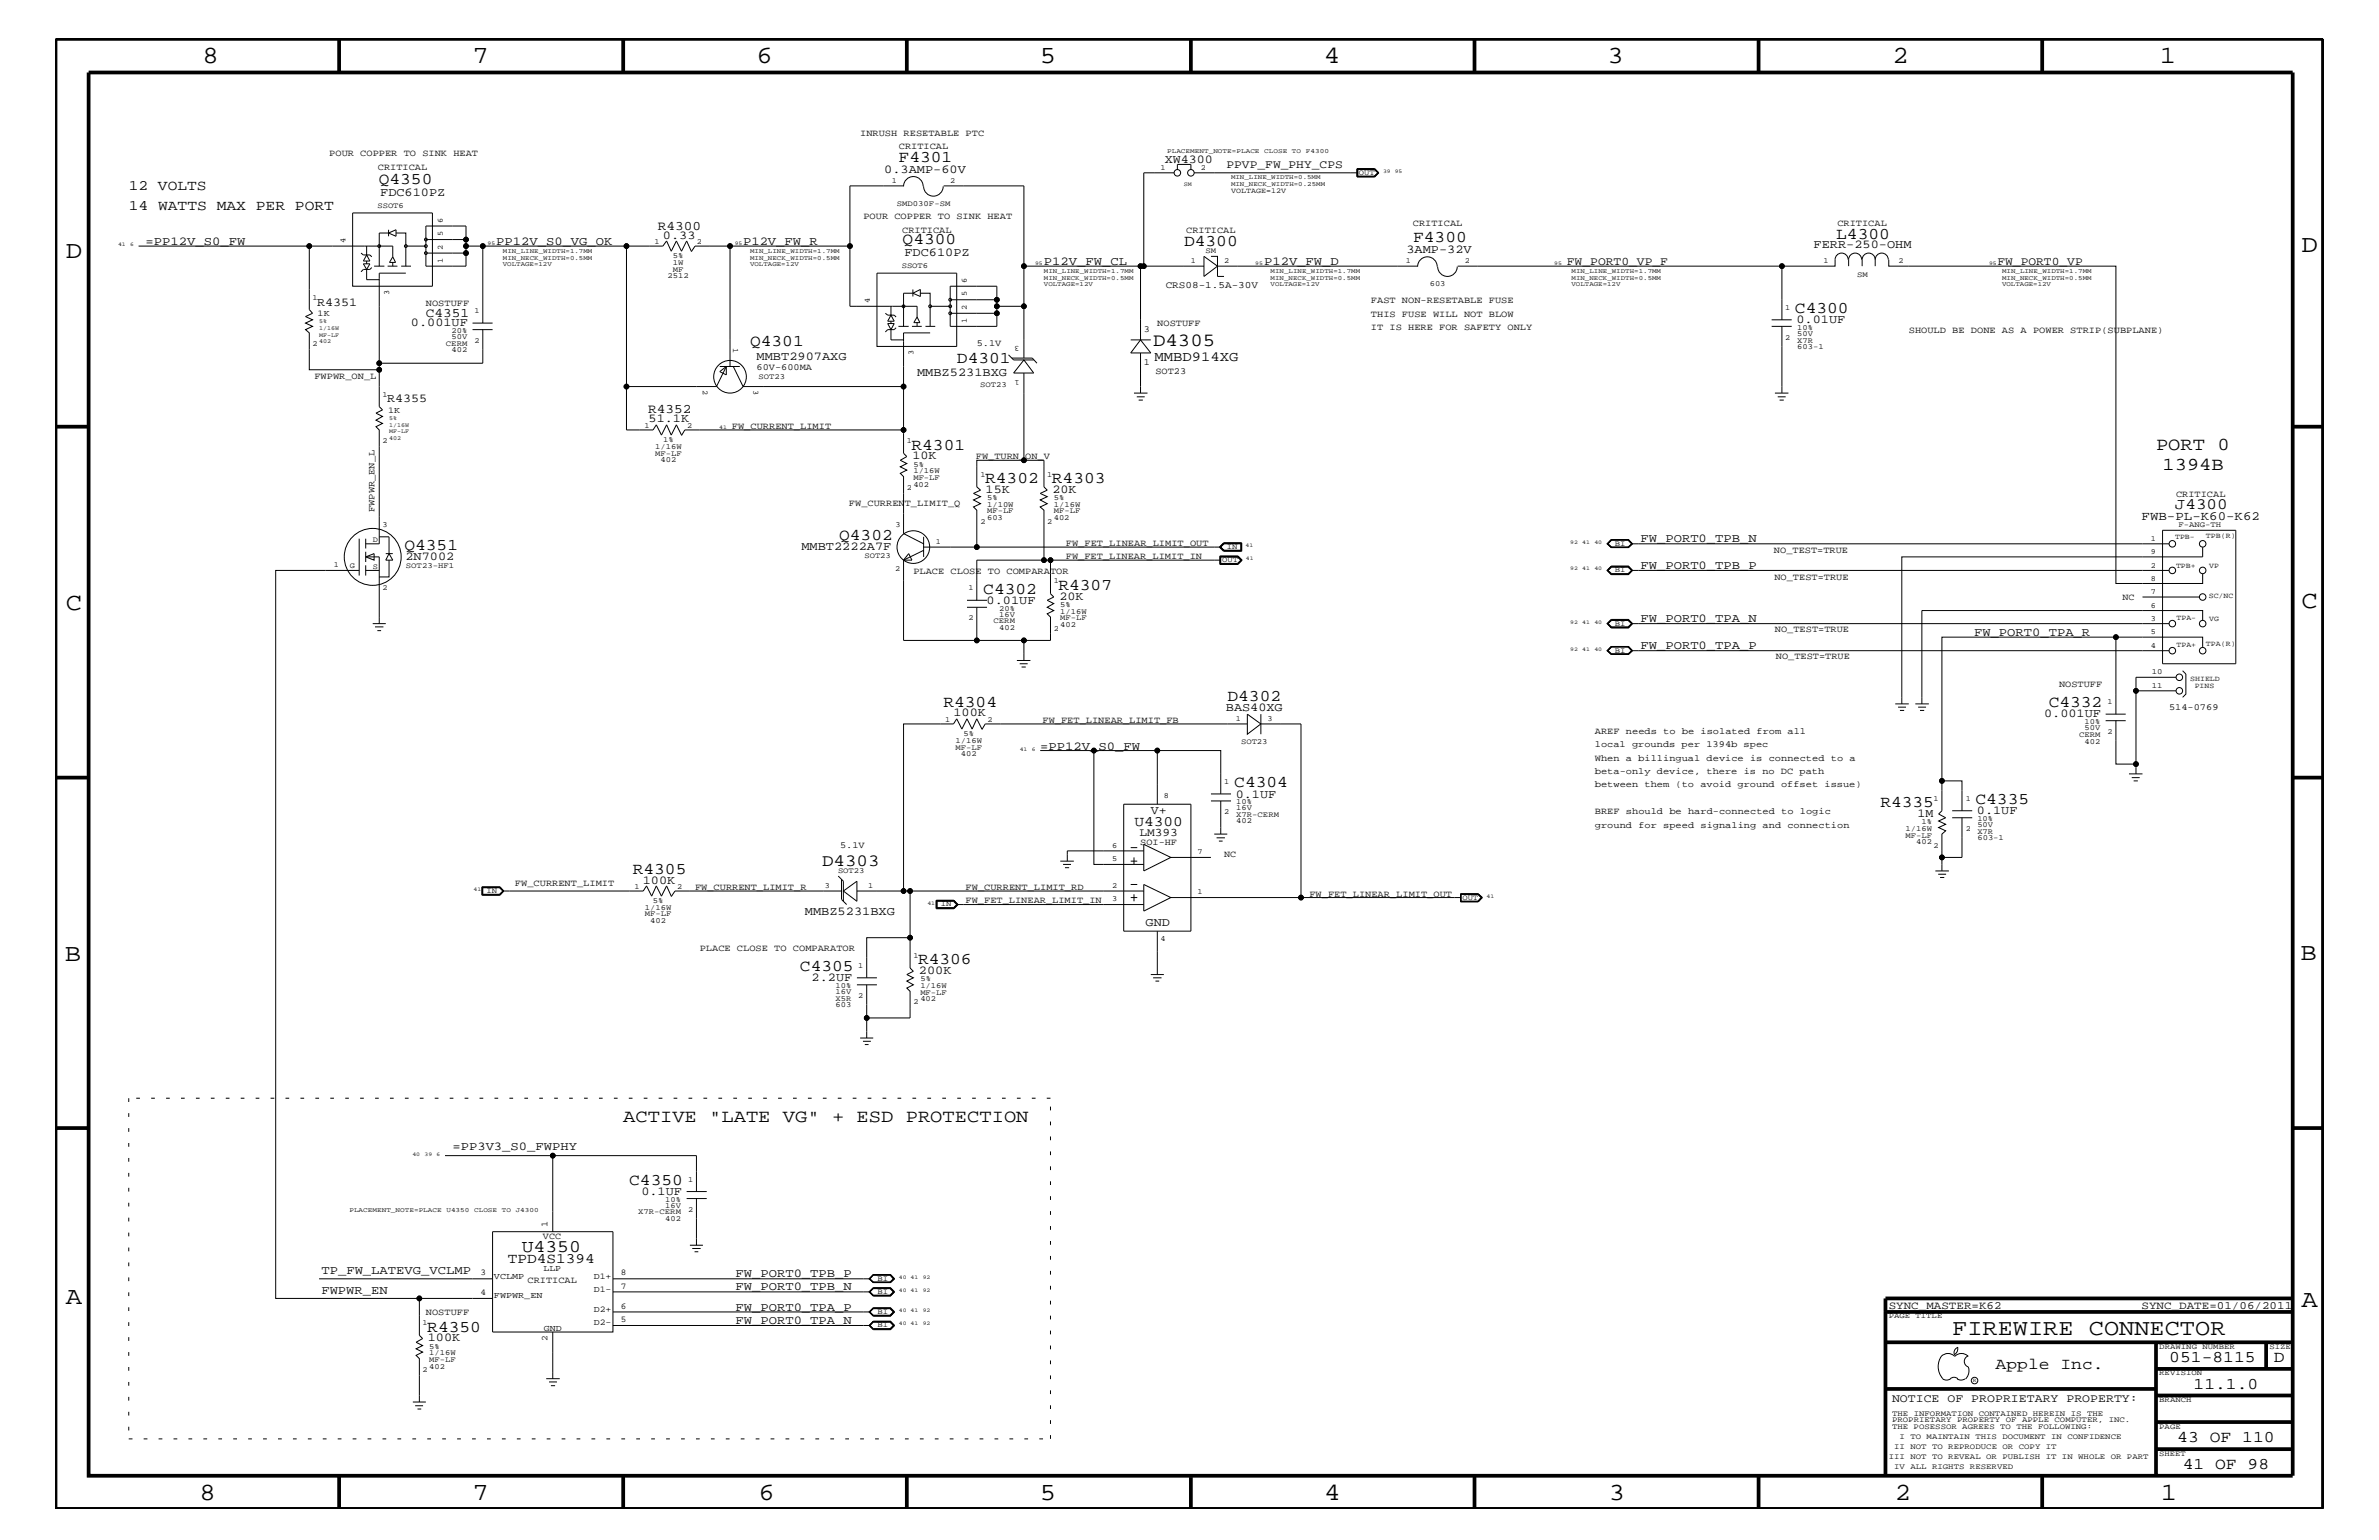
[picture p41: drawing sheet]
<svg xmlns="http://www.w3.org/2000/svg" width="432mm" height="279mm" viewBox="0 0 432 279" stroke-linecap="round" stroke-linejoin="round" font-family="sans-serif">
<defs><g id="words">
<g font-size="4.5">
<text x="36.7" y="11.5">8</text>
<text x="85.8" y="11.5">7</text>
<text x="137.3" y="11.5">6</text>
<text x="188.7" y="11.5">5</text>
<text x="240.3" y="11.5">4</text>
<text x="291.8" y="11.5">3</text>
<text x="343.5" y="11.5">2</text>
<text x="392" y="11.5">1</text>
<text x="11.9" y="46.8">D</text>
<text x="417.7" y="45.7">D</text>
<text x="11.9" y="110.6">C</text>
<text x="417.7" y="110.3">C</text>
<text x="11.8" y="174.3">B</text>
<text x="417.6" y="174.2">B</text>
<text x="11.9" y="236.7">A</text>
<text x="417.7" y="237.1">A</text>
<text x="36.2" y="272.1">8</text>
<text x="85.8" y="272.1">7</text>
<text x="137.7" y="272.1">6</text>
<text x="188.7" y="272.1">5</text>
<text x="240.4" y="272.1">4</text>
<text x="292" y="272.1">3</text>
<text x="343.9" y="272.1">2</text>
<text x="392.2" y="272.1">1</text>
</g>
<text font-size="4.1" x="354.3" y="242.3">FIREWIRE CONNECTOR</text>
<text font-size="3.4" x="209.3" y="62.9">D4305</text>
<g font-size="3.3">
<text x="391.3" y="81.6">PORT 0</text>
<text x="392.5" y="85.3">1394B</text>
<text x="113.1" y="203.5">ACTIVE &quot;LATE VG&quot; + ESD PROTECTION</text>
</g>
<text font-size="3.2" x="94.7" y="227.1">U4350</text>
<text font-size="3.1" x="149.2" y="157.1">D4303</text>
<g font-size="3">
<text x="163.1" y="29.4">F4301</text>
<text x="68.7" y="33.4">Q4350</text>
<text x="163.8" y="44.3">Q4300</text>
<text x="214.9" y="44.6">D4300</text>
<text x="256.5" y="44">F4300</text>
<text x="333.3" y="43.4">L4300</text>
<text x="325.8" y="56.8">C4300</text>
<text x="136.1" y="62.9">Q4301</text>
<text x="173.7" y="65.9">D4301</text>
<text x="165.4" y="81.6">R4301</text>
<text x="178.8" y="87.6">R4302</text>
<text x="190.9" y="87.6">R4303</text>
<text x="73.4" y="99.9">Q4351</text>
<text x="152.3" y="97.9">Q4302</text>
<text x="178.5" y="107.7">C4302</text>
<text x="192.1" y="107">R4307</text>
<text x="171.2" y="128.3">R4304</text>
<text x="222.8" y="127.1">D4302</text>
<text x="371.9" y="128.3">C4332</text>
<text x="224" y="142.9">C4304</text>
<text x="341.3" y="146.4">R4335</text>
<text x="358.6" y="145.9">C4335</text>
<text x="114.9" y="158.6">R4305</text>
<text x="145.2" y="176.2">C4305</text>
<text x="166.6" y="174.9">R4306</text>
<text x="114.2" y="215">C4350</text>
<text x="77.6" y="241.6">R4350</text>
<text x="362.2" y="248.4">Apple Inc.</text>
<text x="393.7" y="247.1">051-8115</text>
<text x="398.1" y="252">11.1.0</text>
<text x="412.7" y="247.1">D</text>
<text x="395.2" y="261.6">43 OF 110</text>
<text x="396.2" y="266.6">41 OF 98</text>
</g>
<text font-size="2.9" x="394.8" y="92.4">J4300</text>
<g font-size="2.6">
<text x="23.4" y="34.4">12 VOLTS</text>
<text x="23.4" y="38">14 WATTS MAX PER PORT</text>
<text x="205.9" y="149.8">U4300</text>
<text x="92.2" y="229.2">TPD4S1394</text>
</g>
<text font-size="2.5" x="209.5" y="65.6">MMBD914XG</text>
<g font-size="2.4">
<text x="119.4" y="41.7">R4300</text>
<text x="77.3" y="57.4">C4351</text>
<text x="117.6" y="75">R4352</text>
</g>
<text font-size="2.3" x="388.7" y="94.3">FWB-PL-K60-K62</text>
<g font-size="2.2">
<text x="211.4" y="29.5">XW4300</text>
<text x="69" y="35.6">FDC610PZ</text>
<text x="160.5" y="31.4">0.3AMP-60V</text>
<text x="26.4" y="44.4">=PP12V_S0_FW</text>
<text x="90.1" y="44.4">PP12V_S0_VG_OK</text>
<text x="120.3" y="43.4">0.33</text>
<text x="134.9" y="44.4">P12V_FW_R</text>
<text x="164.2" y="46.5">FDC610PZ</text>
<text x="255.3" y="45.9">3AMP-32V</text>
<text x="329.2" y="45.1">FERR-250-OHM</text>
<text x="189.5" y="48">P12V_FW_CL</text>
<text x="229.4" y="48">P12V_FW_D</text>
<text x="57.6" y="55.5">R4351</text>
<text x="74.6" y="59.2">0.001UF</text>
<text x="326.1" y="58.6">0.01UF</text>
<text x="137.3" y="65.4">MMBT2907AXG</text>
<text x="166.5" y="68.2">MMBZ5231BXG</text>
<text x="70.3" y="73">R4355</text>
<text x="117.7" y="76.7">51.1K</text>
<text x="165.6" y="83.3">10K</text>
<text x="178.9" y="89.4">15K</text>
<text x="191" y="89.4">20K</text>
<text x="73.6" y="101.6">2N7002</text>
<text x="145.5" y="99.9">MMBT2222A7F</text>
<text x="297.8" y="98.4">FW_PORT0_TPB_N</text>
<text x="297.8" y="103.2">FW_PORT0_TPB_P</text>
<text x="179.1" y="109.5">0.01UF</text>
<text x="192.3" y="108.8">20K</text>
<text x="297.8" y="112.9">FW_PORT0_TPA_N</text>
<text x="297.8" y="117.8">FW_PORT0_TPA_P</text>
<text x="358.3" y="115.3">FW_PORT0_TPA_R</text>
<text x="173.1" y="130">100K</text>
<text x="222.5" y="129.1">BAS40XG</text>
<text x="371" y="130.2">0.001UF</text>
<text x="188.8" y="136">=PP12V_S0_FW</text>
<text x="208.9" y="147.7">V+</text>
<text x="224.3" y="144.7">0.1UF</text>
<text x="348.1" y="148.2">1M</text>
<text x="358.8" y="147.7">0.1UF</text>
<text x="116.7" y="160.3">100K</text>
<text x="146.1" y="166.1">MMBZ5231BXG</text>
<text x="207.9" y="168">GND</text>
<text x="147.3" y="178">2.2UF</text>
<text x="166.8" y="176.7">200K</text>
<text x="82.1" y="208.7">=PP3V3_S0_FWPHY</text>
<text x="116.4" y="216.9">0.1UF</text>
<text x="58.3" y="231.1">TP_FW_LATEVG_VCLMP</text>
<text x="133.5" y="231.8">FW_PORT0_TPB_P</text>
<text x="58.3" y="234.7">FWPWR_EN</text>
<text x="133.5" y="237.8">FW_PORT0_TPA_P</text>
<text x="133.5" y="234.1">FW_PORT0_TPB_N</text>
<text x="77.6" y="243.4">100K</text>
<text x="133.5" y="240.2">FW_PORT0_TPA_N</text>
</g>
<g font-size="2.1">
<text x="222.6" y="30.5">PPVP_FW_PHY_CPS</text>
<text x="284.4" y="48">FW_PORT0_VP_F</text>
<text x="362.5" y="48">FW_PORT0_VP</text>
<text x="206.8" y="151.8">LM393</text>
<text x="343.4" y="254.4">NOTICE OF PROPRIETARY PROPERTY:</text>
</g>
<g font-size="2">
<text x="342.8" y="237.4">SYNC_MASTER=K62</text>
<text x="388.7" y="237.4">SYNC_DATE=01/06/2011</text>
</g>
<text font-size="1.8" x="211.6" y="52.3">CRS08-1.5A-30V</text>
<g font-size="1.7">
<text x="59.8" y="28.3">POUR COPPER TO SINK HEAT</text>
<text x="156.1" y="24.7">INRUSH RESETABLE PTC</text>
<text x="163.2" y="27.1">CRITICAL</text>
<text x="68.6" y="30.8">CRITICAL</text>
<text x="156.7" y="39.8">POUR COPPER TO SINK HEAT</text>
<text x="256.5" y="41">CRITICAL</text>
<text x="333.5" y="41">CRITICAL</text>
<text x="163.7" y="42.3">CRITICAL</text>
<text x="215.3" y="42.3">CRITICAL</text>
<text x="77.3" y="55.6">NOSTUFF</text>
<text x="210.1" y="59.2">NOSTUFF</text>
<text x="248.8" y="55">FAST NON-RESETABLE FUSE</text>
<text x="248.8" y="57.4">THIS FUSE WILL NOT BLOW</text>
<text x="248.8" y="59.8">IT IS HERE FOR SAFETY ONLY</text>
<text x="177.3" y="62.9">5.1V</text>
<text x="207.6" y="60.2">3</text>
<text x="346.5" y="60.4">SHOULD BE DONE AS A POWER STRIP(SUBPLANE)</text>
<text x="57.1" y="68.7">FWPWR_ON_L</text>
<text x="137.3" y="67.1">60V-600MA</text>
<text x="207.6" y="66.2">1</text>
<text x="209.7" y="67.8">SOT23</text>
<text x="132.8" y="77.8">FW_CURRENT_LIMIT</text>
<text x="177.1" y="83.3">FW_TURN_ON_V</text>
<text x="68" y="92.9" transform="rotate(-90 68 92.9)">FWPWR_EN_L</text>
<text x="154.1" y="91.7">FW_CURRENT_LIMIT_Q</text>
<text x="395" y="90.1">CRITICAL</text>
<text x="193.5" y="101.4">FW_FET_LINEAR_LIMIT_IN</text>
<text x="193.5" y="99">FW_FET_LINEAR_LIMIT_OUT</text>
<text x="322" y="100.4">NO_TEST=TRUE</text>
<text x="165.8" y="104.1">PLACE CLOSE TO COMPARATOR</text>
<text x="322.1" y="105.2">NO_TEST=TRUE</text>
<text x="385.2" y="108.9">NC</text>
<text x="322.2" y="114.7">NO_TEST=TRUE</text>
<text x="322.3" y="119.5">NO_TEST=TRUE</text>
<text x="373.7" y="124.7">NOSTUFF</text>
<text x="189.2" y="131.1">FW_FET_LINEAR_LIMIT_FB</text>
<text x="393.7" y="128.9">514-0769</text>
<text x="289.5" y="133.2">AREF needs to be isolated from all</text>
<text x="289.5" y="135.6">local grounds per 1394b spec</text>
<text x="289.5" y="140.4">beta-only device, there is no DC path</text>
<text x="289.5" y="138">When a billingual device is connected to a</text>
<text x="289.5" y="142.9">between them (to avoid ground offset issue)</text>
<text x="289.5" y="147.7">BREF should be hard-connected to logic</text>
<text x="152.5" y="153.8">5.1V</text>
<text x="207" y="153.3">SOI-HF</text>
<text x="222.2" y="155.6">NC</text>
<text x="289.5" y="150.1">ground for speed signaling and connection</text>
<text x="93.5" y="160.8">FW_CURRENT_LIMIT</text>
<text x="126.2" y="161.4">FW_CURRENT_LIMIT_R</text>
<text x="175.3" y="161.4">FW_CURRENT_LIMIT_RD</text>
<text x="175.3" y="163.9">FW_FET_LINEAR_LIMIT_IN</text>
<text x="237.7" y="162.7">FW_FET_LINEAR_LIMIT_OUT</text>
<text x="127" y="172.6">PLACE CLOSE TO COMPARATOR</text>
<text x="98.6" y="224.7">VCC</text>
<text x="99.4" y="222.5" transform="rotate(-90 99.4 222.5)">1</text>
<text x="95.8" y="232.9">CRITICAL</text>
<text x="77.3" y="238.6">NOSTUFF</text>
</g>
<g font-size="1.6">
<text x="57.7" y="57.3">1K</text>
<text x="70.4" y="74.9">1K</text>
<text x="87.2" y="231.3">3</text>
<text x="89.7" y="232">VCLMP</text>
<text x="98.6" y="230.7">LLP</text>
<text x="107.8" y="232">D1+</text>
<text x="112.7" y="231.3">8</text>
<text x="112.7" y="233.8">7</text>
<text x="87.2" y="235">4</text>
<text x="89.7" y="235.6">FWPWR_EN</text>
<text x="107.8" y="234.4">D1-</text>
<text x="107.8" y="238">D2+</text>
<text x="112.7" y="237.4">6</text>
<text x="112.7" y="239.9">5</text>
<text x="98.7" y="241.4">GND</text>
<text x="99.4" y="243.3" transform="rotate(-90 99.4 243.3)">2</text>
<text x="107.8" y="240.5">D2-</text>
</g>
<g font-size="1.4">
<text x="161.9" y="33.1">1</text>
<text x="172.5" y="33.1">2</text>
<text x="210.7" y="30.8">1</text>
<text x="217.9" y="30.8">2</text>
<text x="223.4" y="35">VOLTAGE=12V</text>
<text x="246.6" y="31.7">OUT</text>
<text x="68.5" y="37.8">SSOT6</text>
<text x="80.3" y="40.4" transform="rotate(-90 80.3 40.4)">6</text>
<text x="162.8" y="37.4">SMD030F-SM</text>
<text x="62.7" y="44.1" transform="rotate(-90 62.7 44.1)">4</text>
<text x="80.3" y="47.7" transform="rotate(-90 80.3 47.7)">1</text>
<text x="80.3" y="45.3" transform="rotate(-90 80.3 45.3)">2</text>
<text x="80.3" y="42.9" transform="rotate(-90 80.3 42.9)">5</text>
<text x="118.8" y="44.3">1</text>
<text x="122.1" y="46.8">5%</text>
<text x="126.5" y="44.3">2</text>
<text x="216.2" y="47.7">1</text>
<text x="218.8" y="45.9">SM</text>
<text x="222.2" y="47.7">2</text>
<text x="255.2" y="47.7">1</text>
<text x="265.9" y="47.7">2</text>
<text x="331" y="47.7">1</text>
<text x="344.6" y="47.7">2</text>
<text x="70.6" y="53.5" transform="rotate(-90 70.6 53.5)">3</text>
<text x="121.2" y="50.5">2512</text>
<text x="122.1" y="49.3">MF</text>
<text x="122.1" y="48">1W</text>
<text x="163.7" y="48.7">SSOT6</text>
<text x="175.5" y="53.8" transform="rotate(-90 175.5 53.8)">5</text>
<text x="175.5" y="51.3" transform="rotate(-90 175.5 51.3)">6</text>
<text x="259.5" y="51.9">603</text>
<text x="337.1" y="50.2">SM</text>
<text x="56.7" y="54.4">1</text>
<text x="86.1" y="56.8">1</text>
<text x="157.9" y="55" transform="rotate(-90 157.9 55)">4</text>
<text x="175.5" y="58.6" transform="rotate(-90 175.5 58.6)">1</text>
<text x="175.5" y="56.2" transform="rotate(-90 175.5 56.2)">2</text>
<text x="324" y="56.2">1</text>
<text x="326.2" y="59.8">10%</text>
<text x="56.7" y="62.9">2</text>
<text x="80.9" y="62.8">CERM</text>
<text x="82" y="64">402</text>
<text x="82" y="61.5">50V</text>
<text x="82" y="60.4">20%</text>
<text x="86.1" y="62.3">2</text>
<text x="133.1" y="63.1" transform="rotate(90 133.1 63.1)">1</text>
<text x="165.8" y="64.4" transform="rotate(-90 165.8 64.4)">3</text>
<text x="185" y="62.9" transform="rotate(-180 185 62.9)">3</text>
<text x="324" y="61.7">2</text>
<text x="326.2" y="62.2">X7R</text>
<text x="326.2" y="63.4">603-1</text>
<text x="326.2" y="60.9">50V</text>
<text x="69.4" y="72">1</text>
<text x="127.6" y="70.7" transform="rotate(90 127.6 70.7)">2</text>
<text x="136.7" y="70.7" transform="rotate(90 136.7 70.7)">3</text>
<text x="137.7" y="68.7">SOT23</text>
<text x="177.9" y="70.1">SOT23</text>
<text x="185" y="68.9" transform="rotate(-180 185 68.9)">1</text>
<text x="117" y="77.7">1</text>
<text x="124.7" y="77.7">2</text>
<text x="69.4" y="80.5">2</text>
<text x="118.9" y="82.7">MF-LF</text>
<text x="118.9" y="81.4">1/16W</text>
<text x="119.9" y="83.8">402</text>
<text x="120.4" y="80.2">1%</text>
<text x="164.6" y="80.5">1</text>
<text x="164.6" y="88.9">2</text>
<text x="165.8" y="87.1">MF-LF</text>
<text x="165.8" y="84.7">5%</text>
<text x="165.8" y="88.3">402</text>
<text x="165.8" y="85.9">1/16W</text>
<text x="178" y="86.5">1</text>
<text x="190.1" y="86.5">1</text>
<text x="69.4" y="95.6">3</text>
<text x="162.6" y="95.6">3</text>
<text x="178" y="95">2</text>
<text x="179.2" y="94.3">603</text>
<text x="179.2" y="90.7">5%</text>
<text x="179.2" y="93.2">MF-LF</text>
<text x="179.2" y="92">1/10W</text>
<text x="190.1" y="95">2</text>
<text x="191.3" y="93.2">MF-LF</text>
<text x="191.3" y="92">1/16W</text>
<text x="191.3" y="90.7">5%</text>
<text x="191.3" y="94.3">402</text>
<text x="395.4" y="95.7">F-ANG-TH</text>
<text x="67.6" y="98.4">D</text>
<text x="156.9" y="101.2">SOT23</text>
<text x="169.8" y="98.7">1</text>
<text x="222.7" y="99.6">IN</text>
<text x="293.1" y="99">BI</text>
<text x="390.4" y="100.5">9</text>
<text x="390.4" y="98.2">1</text>
<text x="394.8" y="97.7">TPB-</text>
<text x="400.4" y="97.6">TPB(R)</text>
<text x="60.6" y="102.9">1</text>
<text x="63.5" y="103.1">G</text>
<text x="67.6" y="103.2">S</text>
<text x="69.4" y="107.1">2</text>
<text x="73.7" y="103">SOT23-HF1</text>
<text x="162.5" y="103.6">2</text>
<text x="175.8" y="107.1">1</text>
<text x="191.3" y="105.9">1</text>
<text x="221.8" y="102.1">OUT</text>
<text x="293.1" y="103.8">BI</text>
<text x="390.4" y="105.4">8</text>
<text x="390.4" y="103">2</text>
<text x="390.4" y="107.8">7</text>
<text x="395" y="103">TPB+</text>
<text x="401" y="103">VP</text>
<text x="175.8" y="112.6">2</text>
<text x="180.3" y="113.1">CERM</text>
<text x="181.4" y="111.9">16V</text>
<text x="181.4" y="110.8">20%</text>
<text x="192.4" y="112.6">MF-LF</text>
<text x="192.4" y="111.4">1/16W</text>
<text x="192.4" y="113.7">402</text>
<text x="192.4" y="110.2">5%</text>
<text x="293.1" y="113.6">BI</text>
<text x="390.4" y="110.3">6</text>
<text x="390.4" y="112.7">3</text>
<text x="395.1" y="112.6">TPA-</text>
<text x="400.9" y="108.6">SC/NC</text>
<text x="401" y="112.7">VG</text>
<text x="181.4" y="114.2">402</text>
<text x="191.3" y="114.4">2</text>
<text x="293.1" y="118.4">BI</text>
<text x="390.4" y="115.1">5</text>
<text x="390.4" y="117.5">4</text>
<text x="395.1" y="117.4">TPA+</text>
<text x="400.4" y="117.3">TPA(R)</text>
<text x="390.6" y="124.8">11</text>
<text x="390.6" y="122.4">10</text>
<text x="397.5" y="123.6">SHIELD</text>
<text x="398.4" y="124.8">PINS</text>
<text x="171.5" y="131">1</text>
<text x="179.2" y="131">2</text>
<text x="224.3" y="130.8">1</text>
<text x="230" y="130.8">3</text>
<text x="378.4" y="131.3">10%</text>
<text x="382.5" y="127.7">1</text>
<text x="173.4" y="134.7">1/16W</text>
<text x="173.4" y="136">MF-LF</text>
<text x="174.4" y="137.2">402</text>
<text x="174.9" y="133.5">5%</text>
<text x="225.3" y="135">SOT23</text>
<text x="377.4" y="133.6">CERM</text>
<text x="378.4" y="132.4">50V</text>
<text x="378.4" y="134.9">402</text>
<text x="382.5" y="133.2">2</text>
<text x="222.2" y="142.3">1</text>
<text x="211.2" y="144.7">8</text>
<text x="222.2" y="147.7">2</text>
<text x="224.4" y="149.4">402</text>
<text x="224.4" y="147">16V</text>
<text x="224.4" y="145.9">10%</text>
<text x="224.4" y="148.2">X7R-CERM</text>
<text x="348.7" y="149.5">1%</text>
<text x="350.9" y="145.3">1</text>
<text x="356.8" y="145.3">1</text>
<text x="358.9" y="149">10%</text>
<text x="201.8" y="153.8">6</text>
<text x="217.3" y="155">7</text>
<text x="345.9" y="152">MF-LF</text>
<text x="345.9" y="150.7">1/16W</text>
<text x="347.8" y="153.2">402</text>
<text x="350.9" y="153.8">2</text>
<text x="356.8" y="150.7">2</text>
<text x="358.9" y="151.2">X7R</text>
<text x="358.9" y="150.1">50V</text>
<text x="358.9" y="152.4">603-1</text>
<text x="88.3" y="162">IN</text>
<text x="115.1" y="161.3">1</text>
<text x="122.9" y="161.3">2</text>
<text x="149.7" y="161.1">3</text>
<text x="152.1" y="158.4">SOT23</text>
<text x="157.6" y="161.1">1</text>
<text x="201.8" y="156.2">5</text>
<text x="201.8" y="161.1">2</text>
<text x="117.1" y="166.2">MF-LF</text>
<text x="117.1" y="165">1/16W</text>
<text x="118" y="167.5">402</text>
<text x="118.5" y="163.9">5%</text>
<text x="170.8" y="164.5">IN</text>
<text x="201.8" y="163.5">3</text>
<text x="217.3" y="162.2">1</text>
<text x="265.4" y="163.3">OUT</text>
<text x="165.8" y="173.8">1</text>
<text x="210.7" y="170.7">4</text>
<text x="151.6" y="179.3">10%</text>
<text x="155.8" y="175.6">1</text>
<text x="167" y="178">5%</text>
<text x="167" y="179.3">1/16W</text>
<text x="151.6" y="180.4">16V</text>
<text x="151.6" y="182.7">603</text>
<text x="151.6" y="181.6">X5R</text>
<text x="155.8" y="181">2</text>
<text x="165.8" y="182.2">2</text>
<text x="167" y="181.6">402</text>
<text x="167" y="180.5">MF-LF</text>
<text x="124.9" y="214.4">1</text>
<text x="115.8" y="220.3">X7R-CERM</text>
<text x="120.7" y="218">10%</text>
<text x="120.7" y="219.1">16V</text>
<text x="120.7" y="221.5">402</text>
<text x="124.9" y="219.8">2</text>
<text x="159.3" y="232.4">BI</text>
<text x="159.3" y="234.7">BI</text>
<text x="159.3" y="238.4">BI</text>
<text x="342.8" y="239.2">PAGE TITLE</text>
<text x="76.7" y="240.5">1</text>
<text x="77.9" y="244.7">5%</text>
<text x="77.9" y="245.9">1/16W</text>
<text x="159.3" y="240.8">BI</text>
<text x="391.9" y="244.7">DRAWING NUMBER</text>
<text x="411.9" y="244.7">SIZE</text>
<text x="76.7" y="248.9">2</text>
<text x="77.9" y="248.4">402</text>
<text x="77.9" y="247.1">MF-LF</text>
<text x="391.9" y="249.5">REVISION</text>
<text x="343.4" y="256.8">THE INFORMATION CONTAINED HEREIN IS THE</text>
<text x="391.9" y="254.4">BRANCH</text>
<text x="343.4" y="259.3">THE POSESSOR AGREES TO THE FOLLOWING:</text>
<text x="343.4" y="258">PROPRIETARY PROPERTY OF APPLE COMPUTER, INC.</text>
<text x="343.8" y="262.9">II NOT TO REPRODUCE OR COPY IT</text>
<text x="344.8" y="261.1">I TO MAINTAIN THIS DOCUMENT IN CONFIDENCE</text>
<text x="391.9" y="259.3">PAGE</text>
<text x="342.8" y="264.7">III NOT TO REVEAL OR PUBLISH IT IN WHOLE OR PART</text>
<text x="343.8" y="266.6">IV ALL RIGHTS RESERVED</text>
<text x="391.9" y="264.1">SHEET</text>
</g>
<g font-size="1.2">
<text x="211.8" y="27.7">PLACEMENT_NOTE=PLACE</text>
<text x="229.5" y="27.7">CLOSE</text>
<text x="234.5" y="27.7">TO</text>
<text x="237" y="27.7">F4300</text>
<text x="223.4" y="33.7">MIN_NECK_WIDTH=0.25MM</text>
<text x="223.4" y="32.5">MIN_LINE_WIDTH=0.5MM</text>
<text x="91.3" y="45.9">MIN_LINE_WIDTH=1.7MM</text>
<text x="91.3" y="47.1">MIN_NECK_WIDTH=0.5MM</text>
<text x="136.1" y="47.1">MIN_NECK_WIDTH=0.5MM</text>
<text x="136.1" y="45.9">MIN_LINE_WIDTH=1.7MM</text>
<text x="91.3" y="48.3">VOLTAGE=12V</text>
<text x="136.1" y="48.3">VOLTAGE=12V</text>
<text x="189.5" y="51.9">VOLTAGE=12V</text>
<text x="189.5" y="50.7">MIN_NECK_WIDTH=0.5MM</text>
<text x="189.5" y="49.6">MIN_LINE_WIDTH=1.7MM</text>
<text x="230.6" y="49.6">MIN_LINE_WIDTH=1.7MM</text>
<text x="230.6" y="51.9">VOLTAGE=12V</text>
<text x="230.6" y="50.7">MIN_NECK_WIDTH=0.5MM</text>
<text x="285.2" y="49.6">MIN_LINE_WIDTH=1.7MM</text>
<text x="285.2" y="51.9">VOLTAGE=12V</text>
<text x="285.2" y="50.7">MIN_NECK_WIDTH=0.5MM</text>
<text x="363.4" y="50.7">MIN_NECK_WIDTH=0.5MM</text>
<text x="363.4" y="49.6">MIN_LINE_WIDTH=1.7MM</text>
<text x="363.4" y="51.9">VOLTAGE=12V</text>
<text x="63.4" y="219.8">PLACEMENT_NOTE=PLACE</text>
<text x="81" y="219.8">U4350</text>
<text x="86.1" y="219.8">CLOSE</text>
<text x="91.1" y="219.8">TO</text>
<text x="93.6" y="219.8">J4300</text>
</g>
<g font-size="1.1">
<text x="214.9" y="33.7">SM</text>
<text x="57.9" y="58.6">5%</text>
<text x="57.9" y="59.8">1/16W</text>
<text x="57.9" y="62.3">402</text>
<text x="57.9" y="61.1">MF-LF</text>
<text x="70.6" y="77.4">1/16W</text>
<text x="70.6" y="76.2">5%</text>
<text x="70.6" y="79.9">402</text>
<text x="70.6" y="78.6">MF-LF</text>
</g>
<g font-size="1">
<text x="251" y="31.4">39 95</text>
<text x="21.4" y="44.6">41</text>
<text x="23.6" y="44.6">6</text>
<text x="88.5" y="44.4">95</text>
<text x="133.3" y="44.4">95</text>
<text x="187.9" y="48">95</text>
<text x="227.8" y="48">95</text>
<text x="282.1" y="48">95</text>
<text x="361" y="48">95</text>
<text x="130.6" y="77.8">41</text>
<text x="226.1" y="99.3">41</text>
<text x="226.1" y="101.6">41</text>
<text x="285" y="98.7">92</text>
<text x="287.2" y="98.7">41</text>
<text x="289.4" y="98.7">40</text>
<text x="285" y="103.5">92</text>
<text x="287.2" y="103.5">41</text>
<text x="289.4" y="103.5">40</text>
<text x="285" y="113.1">92</text>
<text x="287.2" y="113.1">41</text>
<text x="289.4" y="113.1">40</text>
<text x="285" y="118.1">92</text>
<text x="287.2" y="118.1">41</text>
<text x="289.4" y="118.1">40</text>
<text x="185.1" y="136.2">41</text>
<text x="187.3" y="136.2">6</text>
<text x="85.9" y="161.7">41</text>
<text x="168.3" y="164.1">41</text>
<text x="269.8" y="162.8">41</text>
<text x="74.8" y="209.7">40</text>
<text x="77" y="209.7">39</text>
<text x="79.2" y="209.7">6</text>
<text x="163.2" y="232">40 41</text>
<text x="167.5" y="232">92</text>
<text x="163.2" y="234.4">40 41</text>
<text x="163.2" y="238">40 41</text>
<text x="167.5" y="234.4">92</text>
<text x="167.5" y="238">92</text>
<text x="163.2" y="240.5">40 41</text>
<text x="167.5" y="240.5">92</text>
<text x="358.1" y="250.7">R</text>
</g>
</g></defs>
<g fill="none" stroke="#000" stroke-width=".18">
<path d="M64 38.6h14.5v13.3h-14.5zM164 33.8a1.78 1.78 0 0 1 1.8-1.8 1.78 1.78 0 0 1 1.8 1.8M164 33.7h-9.7v21.9h12.2v1.9M167.6 33.8a1.78 1.78 0 0 0 1.8 1.8 1.78 1.78 0 0 0 1.8-1.8M171.3 33.7h14.5v14.6M213.1 31.4h-5.5v16.9h10.9M213.7 30.8v-1h2.5v1M216.7 31.4h29.8M246.3 30.6h3.2l.8 .8-.8 .7h-3.2zM246.3 32h3.2M246.3 30.7h3.2M246.4 30.7v1.3"/>
<path d="M246.5 30.8h2.9l.7 .6-.7 .5h-2.9zM249.5 30.7l.7 .7-.7 .6M249.5 30.7l.6 .7M250.1 31.4l-.6 .6M25.1 44.6h31M65.5 45.9l.5 .4h1.1l.4 .3M66.5 46.3l.6 1.1h-1.1zM66.5 48.9l.6-1h-1.1l.5 1v1.8h2.3M66.5 44.6v1.7M66.5 47.4v.5M67.5 48.5l-.4 .4h-1.1l-.5 .4M67.9 48.3h1.9"/>
<path d="M70.4 48.3h1.7M70.5 42.3h-1.7v6M70.5 41.7v1.2M70.5 42.3l1.4-.6v1.2zM71.3 46.6v-2h-15.2v11.6l.6 .6-1.2 .6 1.2 .6-1.2 .6 1.2 .6-1.2 .6 .6 .6v6.7h12.7v6.7l.6 .6-1.2 .6 1.2 .6-1.2 .6 1.2 .6-1.2 .6 .6 .6v20.7h-2.4M71.3 46.6l.5 1h-1.1zM71.3 47.6v.7M71.9 42.3h1.8v6M72.8 48.3h1.8M73.7 49.6h-4.9v17.5M73.7 44.6h3.6M77.3 45.9h7.3v2.4h-7.3v-7.3h7.3v4.9"/>
<path d="M77.3 43.5h7.3M84.6 44.6h3v14M85.8 59.8h3.6M85.8 58.6h3.6M87.6 44.6h26.1M87.6 59.8v6.1h-18.8M125.5 45.7l.7-1.1h6.3v21.9M125.5 45.6l-.9-1.9-.9 1.9-.9-1.9-1 1.9-.8-1.9-.7 .9h-6.6v25.5M132.5 44.6h21.8M159.2 49.6h14.5v13.3h-14.5zM160.7 56.8l.4 .4h1.2l.3 .3M161.7 57.2l.6 1.1h-1.2z"/>
<path d="M161.7 59.8l.6-1.1h-1.2l.6 1.1v1.9h2.3M161.7 55.6v1.6M161.7 58.3v.4M162.6 59.5l-.3 .3h-1.2l-.4 .4M163.1 59.2h1.8M165.5 59.2h1.8M165.7 53.2h-1.7v6M165.7 52.5v1.3M165.7 53.2l1.3-.7v1.3zM166.5 57.5l.5 1h-1.1zM166.5 58.5v.7M167 53.2h1.8v6"/>
<path d="M168 59.2h1.8M168.8 55.6h3.7M172.5 54.4h8.4v-2.5h-8.4v7.3h8.4v-2.4h-8.4M180.9 55.6h4.9M180.9 54.4v2.4M185.8 55.6v9.4M207 48.3h-21.2v7.3M207.6 48.3h-.6v13.4l1.9 2.3h-3.7l1.8-2.3M219.8 46.5h1.2v3.7h1.2M221 48.3l-2.5-1.8v3.7l2.5-1.9h36.3M257.3 48.4a1.78 1.78 0 0 1 1.8-1.8 1.78 1.78 0 0 1 1.8 1.8M260.9 48.4a1.78 1.78 0 0 0 1.8 1.8 1.78 1.78 0 0 0 1.8-1.8"/>
<path d="M264.6 48.3h58.8M321.6 59.2h3.6M321.6 58h3.6M323.4 59.2v12.1M335.4 47.1a1.19 1.19 0 0 0-1.1-1.2 1.19 1.19 0 0 0-1.2 1.2v1.2h-9.7v9.7M337.9 47.1a1.19 1.19 0 0 0-1.2-1.2 1.19 1.19 0 0 0-1.2 1.2v1.2M340.4 47.1a1.19 1.19 0 0 0-1.2-1.2 1.19 1.19 0 0 0-1.2 1.2v1.2M340.4 47.1a1.19 1.19 0 0 1 1.1-1.2 1.19 1.19 0 0 1 1.2 1.2M340.4 47.1v1.2M342.8 47.1v1.2h41.2v57.6h15.8v-1.8M130.6 67.4l1.2-.9v1.5zM130.6 66.5h3.7"/>
<path d="M131.8 66.5l-1.8 3.6h-16.3v7.9h4.8l.6-.9 1 1.8 .9-1.8 .8 1.8 1-1.8 .9 1.8M133.1 66.5l1.8 3.6h29.1M164 78h-39.7l-.6 1M168.8 60.4h-4.8v21.8l.6 .6-1.2 .7 1.2 .6-1.2 .6 1.2 .6-1.2 .6 .6 .6v10.3l3.6 1.9M183 64.4l1 .9h3.6M183.6 65h3.8l.8 .9M185.8 65.3l1.8 2.4h-3.6zM185.8 67.7v15.8h-8.5v4.8l.7 .6-1.3 .6 1.3 .6-1.3 .6 1.3 .7-1.3 .6 .6 .6v6.7h44.3M205.2 61.7h3.7M205.8 71.3h2.5M206.3 72h1.5M206.7 72.6h.7"/>
<path d="M207 64v7.3M322.2 71.3h2.4M322.7 72h1.4M323 72.6h.8M65.2 97.7v6.7M66.4 97.7v1.8M68.8 97.4h1.8v3l.7 1.2h-1.3l.6-1.2M167.6 97.4v3.6M167.6 99.3h9.7M167.6 99.9l-3.6 1.7M185.8 83.5h3.7v4.8l.6 .6-1.3 .6 1.3 .6-1.3 .6 1.3 .7-1.3 .6 .7 .6v9h1.2M221.3 99.3l.8-.8h3.3v1.5h-3.3z"/>
<path d="M222.2 99.9l-.6-.6 .6-.6h3v1.2M222.2 99.9h3.1M222.2 98.5l-.8 .8 .8 .6h3.1v-1.4M225.3 98.6h-3.1l-.7 .7 .7 .6M292.4 98h3.2l.6 .7-.6 .6h-3.2l-.6-.6zM292.4 97.9h3.2l.6 .8-.6 .6h-3.2M292.4 97.9h3.2l.7 .8-.7 .6h-3.2M292.4 97.9l-.7 .8 .7 .6M292.4 97.9l-.6 .8 .6 .6M296.2 98.7l-.7 .6h-3l-.7-.6 .7-.7h3l.7 .7h97.5M392.5 96.2h13.3v24.2h-13.3zM399.8 99.3v1.7h-54.6v26.7"/>
<path d="M65.2 103.5h-15.2v132.1h26.1v6.7l.6 .6-1.2 .6 1.2 .6-1.2 .6 1.2 .6-1.2 .6 .6 .6v7.9M66.4 101l1.5-.6v1.2zM66.4 103.5h2.4M66.4 101h2.4v12.1M66.4 100.1v1.9M66.4 102.6v1.8M67.6 113.1h2.4M68.1 113.7h1.5M68.5 114.4h.7M70 100.4h1.3M70.6 101.6v3.1h-1.8M164 101.6v14.6h13.3"/>
<path d="M164.9 100.4l.6 1.2h-1.5zM175.5 110.2h3.7M175.5 108.9h3.7M177.3 110.2v6h8.5v3.6M184.6 119.8h2.4M189.5 101.6h-12.2v7.3M190.7 101.6v6.1l.6 .6-1.2 .6 1.2 .6-1.2 .7 1.2 .6-1.2 .6 .6 .6v4.2h-4.9M190.7 101.6h30.9M221.4 100.9h3.3l.8 .7-.8 .8h-3.3zM221.5 101h3.1M221.5 102.4v-1.4h3.1l.8 .6-.8 .8M221.6 101v1.2h3l.6-.6-.6-.6"/>
<path d="M224.6 101l.7 .6-.7 .7h-3.1M292.4 102.7h3.2l.6 .8-.6 .7h-3.2M292.4 102.7h3.2l.7 .8-.7 .8h-3.2l-.7-.8zM292.4 102.7l-.6 .8 .6 .7M292.4 112.6h3.2l.6 .5-.6 .7h-3.2l-.6-.7zM292.4 112.5h3.2l.6 .6-.6 .8h-3.2l-.6-.8zM292.4 112.4h3.2l.7 .7-.7 .8h-3.2l-.7-.8zM292.4 117.4h3.2l.6 .7-.6 .5h-3.2l-.6-.5zM292.4 117.3h3.2l.6 .8-.6 .6h-3.2M292.4 117.3h3.2l.7 .8-.7 .6h-3.2M292.4 117.3l-.7 .8 .7 .6M292.4 117.3l-.6 .8 .6 .6"/>
<path d="M296.2 103.5l-.7 .6h-3l-.7-.6 .7-.6h3l.7 .6h97.5M296.2 103.5l-.6-.7h-3.2l-.6 .7 .6 .7M296.2 103.5l-.6 .7h-3.2M296.2 113.1l-.7 .6h-3l-.7-.6 .7-.5h3l.7 .5h97.5M296.2 118.1l-.7 .5h-3l-.7-.5 .7-.7h3l.7 .7h97.5M384 115.6v14M388.9 108.3h10.3M399.8 112.6v-1.8h-51v16.9M399.8 117.4v-1.8h-47.3v26.1M178.2 132.3l-.9-1.9-.9 1.9-.9-1.9-.9 1.9-.9-1.9-.6 .9h-9.1v30.4h-8.5M185.1 120.4h1.4M185.4 121h.8"/>
<path d="M188.8 136.2h9.7v20.6h9.1M198.5 136.2h23.1v7.8M210.1 136.2v9.7M226.4 131.3h-47.6l-.6 1.1M228.9 131.3l-2.5-1.7v3.6l2.5-1.9h7.2v31.5M228.9 129.6v3.6M344 127.7h2.5M344.5 128.3h1.4M344.8 128.9h.8M347.6 127.7h2.5M348.1 128.3h1.5M348.5 128.9h.8"/>
<path d="M382.2 130.8h3.6M382.2 129.6h3.6M387.7 125.3v13.3h-3.7v-7.8M387.7 138.6v1.8M387.7 125.3h7.3M395 122.9h-7.3v2.4M396.2 121.7l.5 .6v3.6l-.5 .6M152.1 158.9l1 1v3.6M152.7 159.5v3.7l1 .9M192.4 156.2h2.5M193 156.8h1.4M193.3 157.4h.8"/>
<path d="M204 145.9h12.2v23h-12.2zM205.2 156.2h1.2M205.2 153.8h1.2M205.8 155.6v1.2M207.6 153.2l4.9 2.4-4.9 2.4zM207.6 154.4h-13.9v1.8M212.5 155.6h7.3M219.8 145.3h3.6M219.8 144h3.6M220.4 151.3h2.4M220.8 152h1.5M221.2 152.6h.7"/>
<path d="M221.6 145.3v6M351.3 158h2.4M351.8 158.6h1.4M352.1 159.2h.8M354.3 148.4h3.7M354.3 147.1h3.7M356.1 147.1v-5.4h-3.6v5.4l-.6 .6 1.2 .7-1.2 .6 1.2 .5-1.2 .6 1.2 .6-.6 .6v4.3M356.1 148.4v7.2h-3.6v2.4M386.4 140.4h2.5M386.9 141.1h1.5M387.3 141.7h.7M87.5 160.9h3.3l.6 .8-.6 .7h-3.3z"/>
<path d="M87.6 161.1h3.1l.6 .6-.6 .5h-3.1zM90.7 161l.7 .7-.7 .6M90.7 161h-3.2v1.3h3.2M90.7 161l.7 .7M91.3 161.7h25.5l.5-1 1 1.9 .8-1.9 1 1.9 .9-1.9 .8 1.9M91.4 161.7l-.7 .6M152.7 161.7h-30.2l-.7 1M153.1 161.7l2.4-1.8v3.6zM155.5 177.4h3.7M155.5 178.7h3.7M164 161.7h43.6M165.2 170.1v5.5l.6 .6-1.2 .6 1.2 .6-1.2 .6 1.2 .7-1.2 .6 .6 .6v4.8h-7.9v-6"/>
<path d="M165.2 161.7v8.4h-7.9v7.3M169.9 163.4h3.2l.8 .7-.8 .8h-3.2zM170 163.4h3.1l.6 .7-.6 .6h-3.1zM173.1 163.4l.7 .7-.7 .7h-3.2M173.7 164.1h33.9M173.7 164.1l-.6-.6h-3v1.2M173.7 164.1l-.6 .6M205.2 162.8h1.2M205.2 160.5h1.2M205.8 162.2v1.3M207.6 160.5l4.9 2.3-4.9 2.5zM208.9 176.8h2.3"/>
<path d="M209.3 177.4h1.5M209.7 178h.7M210.1 168.9v7.9M212.5 162.8h52.7M265.2 162.2h3.1l.6 .6-.6 .7h-3.1zM268.2 162.2l.6 .6-.6 .7M268.3 162.2h-3.2v1.4h3.2M268.3 162.2l.8 .6-.8 .8M268.3 162.2l.7 .6-.7 .8M156.1 188.3h2.4M156.6 188.9h1.5M157 189.5h.6"/>
<path d="M157.3 184.7v3.6M80.8 209.7h19.5v13.8M100.3 209.7h26.1v6.5M124.6 217.5h3.7M124.6 216.2h3.7M126.4 217.5v8.4M57.9 232h31.5M76.1 235.6h13.3M89.4 223.5h21.9v18.2h-21.9zM111.3 234.4h46.6M111.3 238h46.6M111.3 232h46.6"/>
<path d="M125.2 225.9h2.4M125.6 226.5h1.6M126.1 227.1h.6M158.5 231.3h3l.6 .7-.6 .6h-3M158.5 231.3h3.1l.6 .7-.6 .6h-3.1M158.5 231.3h3.1l.7 .7-.7 .7h-3.1M158.5 231.3h3.1l.8 .7-.8 .7h-3.1M158.5 231.3l-.8 .7 .8 .7M158.5 231.3l-.7 .7 .7 .7M158.5 231.3l-.7 .7 .7 .6M158.5 231.3l-.6 .7 .6 .6M158.5 233.8h3l.6 .6-.6 .6h-3l-.6-.6z"/>
<path d="M158.5 233.7h3.1l.6 .7-.6 .7h-3.1M158.5 233.7h3.1l.7 .7-.7 .7h-3.1M158.5 233.6h3.1l.8 .8-.8 .7h-3.1l-.8-.7zM158.5 233.7l-.7 .7 .7 .7M158.5 237.4h3l.6 .6-.6 .6h-3l-.6-.6zM158.5 237.3h3.1l.6 .7-.6 .7h-3.1M158.5 237.3h3.1l.7 .7-.7 .7h-3.1M158.5 237.3h3.1l.8 .7-.8 .8h-3.1l-.8-.8zM158.5 237.3l-.7 .7 .7 .7M158.5 239.9h3l.6 .6-.6 .6h-3l-.6-.6zM158.5 239.8h3.1l.6 .7-.6 .6h-3.1l-.7-.6zM158.5 239.7h3.1l.7 .8-.7 .7h-3.1l-.7-.7z"/>
<path d="M158.5 239.7h3.1l.8 .8-.8 .7h-3.1l-.8-.7zM74.9 254.4h2.4M75.4 255h1.4M75.8 255.6h.7M99.1 250.1h2.5M99.7 250.7h1.4M100 251.4h.8M100.3 241.7v8.4M111.3 240.5h46.6M352.3 246.1a1.69 1.69 0 0 1 2.5 0 1.72 1.72 0 0 1 2.4 0M352.4 246a3.2 3.2 0 0 0 .4 4.3l.8 .1 .4-.2M354 250.2l.7-.3 .7 .3"/>
<path d="M355.2 250.2l.7 .2 .7-.2M355.3 244.4v.3a1.18 1.18 0 0 1-.6 1.1M355.4 244.4a.99 .99 0 0 0-.6 1.4M357.2 246a1.04 1.04 0 0 0-.7 1 1.04 1.04 0 0 0 .7 1M357.3 248l.1 .7a2.11 2.11 0 0 1-.6 1.5"/>
<circle cx="213.7" cy="31.4" r=".59"/>
<circle cx="216.2" cy="31.4" r=".59"/>
<circle cx="56.1" cy="44.6" r=".42"/>
<circle cx="68.8" cy="44.6" r=".25"/>
<circle cx="73.7" cy="44.6" r=".25"/>
<circle cx="77.3" cy="43.5" r=".25"/>
<circle cx="77.3" cy="44.6" r=".25"/>
<circle cx="77.3" cy="45.9" r=".25"/>
<circle cx="84.6" cy="44.6" r=".42"/>
<circle cx="84.6" cy="43.5" r=".42"/>
<circle cx="84.6" cy="45.9" r=".42"/>
<circle cx="87.6" cy="44.6" r=".42"/>
<circle cx="113.7" cy="44.6" r=".42"/>
<circle cx="132.5" cy="44.6" r=".42"/>
<circle cx="154.3" cy="44.6" r=".42"/>
<circle cx="164" cy="55.6" r=".25"/>
<circle cx="168.8" cy="55.6" r=".25"/>
<circle cx="172.5" cy="56.8" r=".25"/>
<circle cx="172.5" cy="54.4" r=".25"/>
<circle cx="172.5" cy="55.6" r=".25"/>
<circle cx="180.9" cy="55.6" r=".42"/>
<circle cx="180.9" cy="56.8" r=".42"/>
<circle cx="180.9" cy="54.4" r=".42"/>
<circle cx="185.8" cy="48.3" r=".42"/>
<circle cx="185.8" cy="55.6" r=".42"/>
<circle cx="207" cy="48.3" r=".42"/>
<circle cx="207.6" cy="48.3" r=".42"/>
<circle cx="323.4" cy="48.3" r=".42"/>
<circle cx="68.8" cy="65.9" r=".42"/>
<circle cx="68.8" cy="67.1" r=".42"/>
<circle cx="113.7" cy="70.1" r=".42"/>
<circle cx="132.5" cy="68.4" r="2.96"/>
<circle cx="164" cy="78" r=".42"/>
<circle cx="164" cy="70.1" r=".42"/>
<circle cx="165.8" cy="99.3" r="2.96"/>
<circle cx="177.3" cy="99.3" r=".42"/>
<circle cx="185.8" cy="83.5" r=".42"/>
<circle cx="394.3" cy="98.7" r=".59"/>
<circle cx="399.8" cy="98.7" r=".59"/>
<circle cx="67.6" cy="101" r="5.2"/>
<circle cx="177.3" cy="116.2" r=".42"/>
<circle cx="185.8" cy="116.2" r=".42"/>
<circle cx="189.5" cy="101.6" r=".42"/>
<circle cx="190.7" cy="101.6" r=".42"/>
<circle cx="384" cy="115.6" r=".42"/>
<circle cx="394.3" cy="103.5" r=".59"/>
<circle cx="394.3" cy="113.1" r=".59"/>
<circle cx="394.3" cy="118.1" r=".59"/>
<circle cx="399.8" cy="103.5" r=".59"/>
<circle cx="399.8" cy="113.1" r=".59"/>
<circle cx="399.8" cy="108.3" r=".59"/>
<circle cx="399.8" cy="118.1" r=".59"/>
<circle cx="198.5" cy="136.2" r=".42"/>
<circle cx="210.1" cy="136.2" r=".42"/>
<circle cx="387.7" cy="125.3" r=".42"/>
<circle cx="387.7" cy="138.6" r=".42"/>
<circle cx="395.6" cy="122.9" r=".59"/>
<circle cx="395.6" cy="125.3" r=".59"/>
<circle cx="352.5" cy="155.6" r=".42"/>
<circle cx="352.5" cy="141.7" r=".42"/>
<circle cx="164" cy="161.7" r=".42"/>
<circle cx="165.2" cy="161.7" r=".42"/>
<circle cx="165.2" cy="170.1" r=".42"/>
<circle cx="236.1" cy="162.8" r=".42"/>
<circle cx="157.3" cy="184.7" r=".42"/>
<circle cx="100.3" cy="209.7" r=".42"/>
<circle cx="76.1" cy="235.6" r=".42"/>
<circle cx="358.4" cy="250.5" r=".59"/>
</g>
<g fill="none" stroke="#000" stroke-width=".68" stroke-linecap="butt">
<path d="M10.1 7.1h411.5v266.7h-411.5zM16.1 13.2h400v254.5h-400zM61.6 7.1v6.1M113.1 7.1v6.1M164.6 7.1v6.1M216.2 7.1v6.1M267.6 7.1v6.1M319.2 7.1v6.1M370.7 7.1v6.1M10.1 77.4h6M416.1 77.4h5.5M10.1 141.1h6"/>
<path d="M416.1 141.1h5.5M10.1 204.7h6M416.1 204.7h5.5M342.2 238h73.9M416.1 235.6h-73.9v32.1M342.2 243.5h73.9M342.2 252h49.1M391.3 243.5v24.2M391.3 258h24.8M391.3 253.2h24.8M391.3 248.4h24.8M411.3 243.5v4.9"/>
<path d="M61.6 267.7v6.1M113.1 267.7v6.1M164.6 267.7v6.1M216.2 268v5.8M267.6 267.7v6.1M319.2 267.7v6.1M370.7 267.7v6.1M391.3 262.9h24.8"/>
</g>
<path d="M23.4 199.2v61.9M190.7 199.2h-167.3M23.4 261.1h167.3M190.7 261.1v-61.9" fill="none" stroke="#000" stroke-width=".18" stroke-dasharray=".7 2" stroke-linecap="butt"/>
<g fill="#000">
<circle cx="56.1" cy="44.6" r=".42"/>
<circle cx="84.6" cy="44.6" r=".42"/>
<circle cx="84.6" cy="43.5" r=".42"/>
<circle cx="84.6" cy="45.9" r=".42"/>
<circle cx="87.6" cy="44.6" r=".42"/>
<circle cx="113.7" cy="44.6" r=".42"/>
<circle cx="132.5" cy="44.6" r=".42"/>
<circle cx="154.3" cy="44.6" r=".42"/>
<circle cx="180.9" cy="55.6" r=".42"/>
<circle cx="180.9" cy="56.8" r=".42"/>
<circle cx="180.9" cy="54.4" r=".42"/>
<circle cx="185.8" cy="48.3" r=".42"/>
<circle cx="185.8" cy="55.6" r=".42"/>
<circle cx="207" cy="48.3" r=".42"/>
<circle cx="207.6" cy="48.3" r=".42"/>
<circle cx="323.4" cy="48.3" r=".42"/>
<circle cx="68.8" cy="65.9" r=".42"/>
<circle cx="68.8" cy="67.1" r=".42"/>
<circle cx="113.7" cy="70.1" r=".42"/>
<circle cx="164" cy="78" r=".42"/>
<circle cx="164" cy="70.1" r=".42"/>
<circle cx="177.3" cy="99.3" r=".42"/>
<circle cx="185.8" cy="83.5" r=".42"/>
<circle cx="177.3" cy="116.2" r=".42"/>
<circle cx="185.8" cy="116.2" r=".42"/>
<circle cx="189.5" cy="101.6" r=".42"/>
<circle cx="190.7" cy="101.6" r=".42"/>
<circle cx="384" cy="115.6" r=".42"/>
<circle cx="198.5" cy="136.2" r=".42"/>
<circle cx="210.1" cy="136.2" r=".42"/>
<circle cx="387.7" cy="125.3" r=".42"/>
<circle cx="387.7" cy="138.6" r=".42"/>
<circle cx="352.5" cy="155.6" r=".42"/>
<circle cx="352.5" cy="141.7" r=".42"/>
<circle cx="164" cy="161.7" r=".42"/>
<circle cx="165.2" cy="161.7" r=".42"/>
<circle cx="165.2" cy="170.1" r=".42"/>
<circle cx="236.1" cy="162.8" r=".42"/>
<circle cx="157.3" cy="184.7" r=".42"/>
<circle cx="100.3" cy="209.7" r=".42"/>
<circle cx="76.1" cy="235.6" r=".42"/>
</g>
<use href="#words"/>
</svg>
